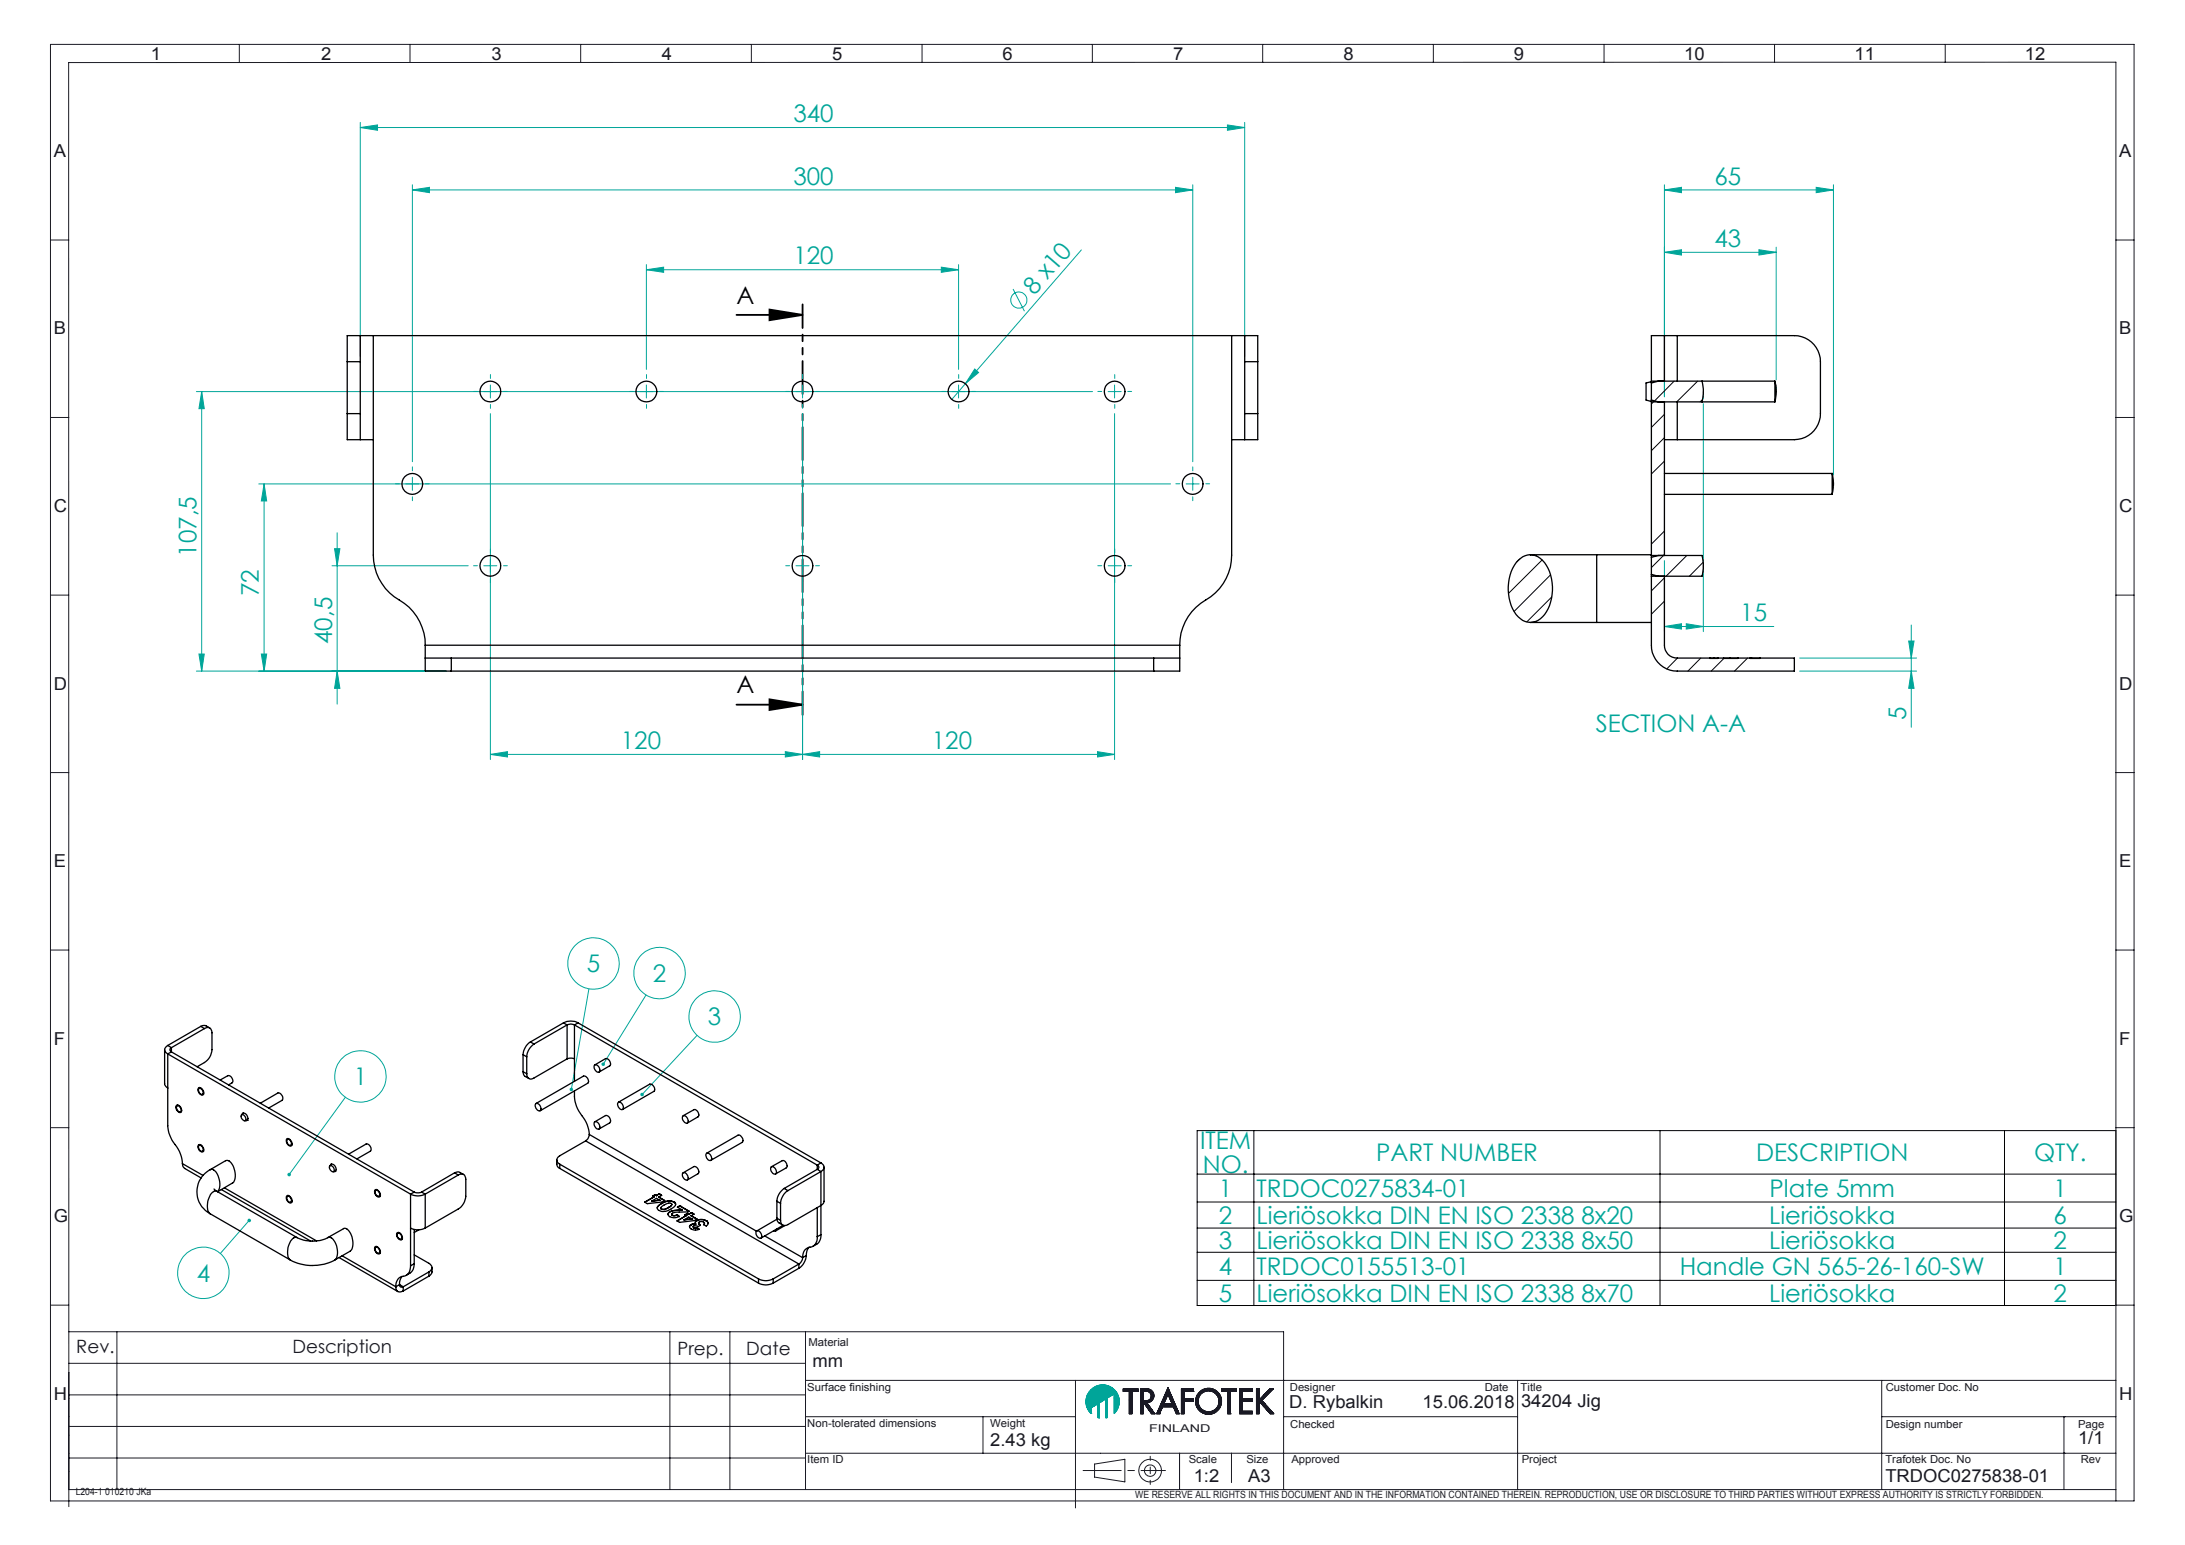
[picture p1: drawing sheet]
<svg xmlns="http://www.w3.org/2000/svg" width="420mm" height="297mm" viewBox="0 0 420 297" stroke-linecap="round" stroke-linejoin="round" font-family="sans-serif">
<defs><g id="words">
<g font-size="4.7" fill="#00a599">
<text x="152.5" y="23.5">340</text>
<text x="152.5" y="35.5">300</text>
<text x="329.5" y="35.5">65</text>
<text x="329.5" y="47.5">43</text>
<text x="152.5" y="50.8">120</text>
<text x="198.8" y="56.9" transform="rotate(-49 198.8 56.9)">8 x10</text>
<text x="37.8" y="107" transform="rotate(-90 37.8 107)">107,5</text>
<text x="49.8" y="114.6" transform="rotate(-90 49.8 114.6)">72</text>
<text x="334.5" y="119.4">15</text>
<text x="63.8" y="123.8" transform="rotate(-90 63.8 123.8)">40,5</text>
<text x="119.3" y="144">120</text>
<text x="179.1" y="144">120</text>
<text x="306.7" y="140.7">SECTION A-A</text>
<text x="366.4" y="138.5" transform="rotate(-90 366.4 138.5)">5</text>
<text x="112.8" y="186.9">5</text>
<text x="125.5" y="188.8">2</text>
<text x="136.1" y="197.1">3</text>
<text x="68" y="208.6">1</text>
<text x="230.7" y="220.9">ITEM</text>
<text x="231.2" y="225.5">NO.</text>
<text x="264.5" y="223.2">PART NUMBER</text>
<text x="337.6" y="223.2">DESCRIPTION</text>
<text x="391" y="223.2">QTY.</text>
<text x="234.3" y="230">1</text>
<text x="241.5" y="230">TRDOC0275834-01</text>
<text x="340.1" y="230">Plate 5mm</text>
<text x="394.7" y="230">1</text>
<text x="234.3" y="235.2">2</text>
<text x="241.5" y="235.2">Lieriösokka DIN EN ISO 2338 8x20</text>
<text x="340.1" y="235.2">Lieriösokka</text>
<text x="394.7" y="235.2">6</text>
<text x="234.3" y="240.1">3</text>
<text x="234.3" y="245.1">4</text>
<text x="241.5" y="240.1">Lieriösokka DIN EN ISO 2338 8x50</text>
<text x="241.5" y="245.1">TRDOC0155513-01</text>
<text x="322.9" y="245.1">Handle GN 565-26-160-SW</text>
<text x="340.1" y="240.1">Lieriösokka</text>
<text x="394.7" y="245.1">1</text>
<text x="394.7" y="240.1">2</text>
<text x="37.8" y="246.4">4</text>
<text x="234.3" y="250.2">5</text>
<text x="241.5" y="250.2">Lieriösokka DIN EN ISO 2338 8x70</text>
<text x="340.1" y="250.2">Lieriösokka</text>
<text x="394.7" y="250.2">2</text>
</g>
<g font-size="4.7">
<text x="141.6" y="58.3">A</text>
<text x="141.6" y="133.3">A</text>
</g>
<g font-size="3.5" fill="#191924">
<text x="14.7" y="260">Rev.</text>
<text x="56.2" y="260">Description</text>
<text x="130.2" y="260.5">Prep.</text>
<text x="143.5" y="260.5">Date</text>
</g>
<g font-size="3.4" fill="#191924">
<text x="29" y="11.6">1</text>
<text x="61.7" y="11.6">2</text>
<text x="94.5" y="11.6">3</text>
<text x="127.2" y="11.6">4</text>
<text x="160" y="11.6">5</text>
<text x="192.7" y="11.6">6</text>
<text x="225.5" y="11.6">7</text>
<text x="258.2" y="11.6">8</text>
<text x="291" y="11.6">9</text>
<text x="323.7" y="11.6">10</text>
<text x="356.5" y="11.6">11</text>
<text x="389.2" y="11.6">12</text>
<text x="10.4" y="30.2">A</text>
<text x="407.4" y="30.2">A</text>
<text x="10.4" y="64.3">B</text>
<text x="407.4" y="64.3">B</text>
<text x="10.4" y="98.4">C</text>
<text x="407.4" y="98.4">C</text>
<text x="10.4" y="132.6">D</text>
<text x="407.4" y="132.6">D</text>
<text x="10.4" y="166.7">E</text>
<text x="407.4" y="166.7">E</text>
<text x="10.4" y="200.8">F</text>
<text x="407.4" y="200.8">F</text>
<text x="10.4" y="234.9">G</text>
<text x="407.4" y="234.9">G</text>
<text x="156.2" y="262.8">mm</text>
<text x="10.4" y="269.1">H</text>
<text x="407.4" y="269.1">H</text>
<text x="247.8" y="270.7">D. Rybalkin</text>
<text x="273.4" y="270.7">15.06.2018</text>
<text x="292.4" y="270.4">34204 Jig</text>
<text x="190.3" y="277.9">2.43 kg</text>
<text x="399.4" y="277.5">1/1</text>
<text x="229.4" y="284.9">1:2</text>
<text x="239.9" y="284.9">A3</text>
<text x="362.4" y="284.9">TRDOC0275838-01</text>
</g>
<g font-size="2.1" fill="#191924">
<text x="155.4" y="258.7">Material</text>
<text x="155.2" y="267.4">Surface finishing</text>
<text x="247.9" y="267.3">Designer</text>
<text x="285.4" y="267.3">Date</text>
<text x="292.3" y="267.3">Title</text>
<text x="362.5" y="267.3">Customer Doc. No</text>
<text x="155.2" y="274.3">Non-tolerated dimensions</text>
<text x="190.3" y="274.3">Weight</text>
<text x="220.9" y="275.2">FINLAND</text>
<text x="248" y="274.4">Checked</text>
<text x="362.5" y="274.4">Design number</text>
<text x="399.4" y="274.4">Page</text>
<text x="155.2" y="281.2">Item ID</text>
<text x="228.5" y="281.2">Scale</text>
<text x="239.6" y="281.2">Size</text>
<text x="248.2" y="281.2">Approved</text>
<text x="292.5" y="281.2">Project</text>
<text x="362.4" y="281.3">Trafotek Doc. No</text>
<text x="400" y="281.3">Rev</text>
</g>
<g font-size="1.9" fill="#191924">
<text x="14.6" y="287.5">L204-1 010210 JKa</text>
<text x="218.2" y="288">WE RESERVE ALL RIGHTS IN THIS DOCUMENT AND IN THE INFORMATION CONTAINED THEREIN. REPRODUCTION, USE OR DISCLOSURE TO THIRD PARTIES WITHOUT EXPRESS AUTHORITY IS STRICTLY FORBIDDEN.</text>
</g>
</g></defs>
<g fill="none" stroke="#00a599" stroke-width=".19">
<path d="M69.3 24.5l3.3-.5v1zM69.3 23.5v45M69.3 24.5h170M79.3 36.5l3.3-.5v1zM79.3 35.5v53.3M79.3 36.5h150M226 36l3.3 .5-3.3 .5zM229.3 35.5v53.3M235.9 24l3.4 .5-3.4 .5zM239.3 23.5v45M319.9 36.5l3.3-.5v1zM319.9 35.5v40.8"/>
<path d="M319.9 36.5h32.5M349.1 36l3.3 .5-3.3 .5zM352.4 35.5v55.8M124.2 51.9l3.4-.5v.9zM124.2 50.9v20.1M124.2 51.9h60.1M180.9 51.4l3.4 .5-3.4 .4zM184.3 50.9v20.1M194.7 55.6l2.2 4.2M207.9 48l-22.3 25.8M319.9 48.5l3.3-.5v1zM319.9 48.5h21.5"/>
<path d="M338.1 48l3.3 .5-3.3 .5zM341.4 47.5v25.5M37.7 75.3h172.3M38.8 75.3l.5 3.3h-1.1zM38.8 75.3v53.7M94.3 74v2.5M94.3 79.5v66.5M124.2 74v2.5M154.3 79.5v66.5M154.3 74v2.5M184.3 74v2.5M185.6 73.8l-2.6 3"/>
<path d="M187.4 70.9l.7 .7-2.5 2.2zM213 75.3h2.5M214.2 79.5v66.5M214.2 74v2.5M327.4 77.6v43.8M327.4 75.3v1.3M341.4 74v1.3M49.7 93h175.3M50.8 93l.5 3.3h-1.1zM50.8 93v36M79.3 91.8v2.5M228 93h2.5"/>
<path d="M229.3 91.8v2.5M352.4 92.4v.6M63.8 108.8h26.2M64.3 105.5h1l-.5 3.3zM64.8 102.4v33M93 108.8h2.5M153 108.8h2.5M213 108.8h2.5M319.9 107.8v13.6M324.1 119.9l3.3 .5-3.3 .5zM37.7 129h48.1M38.2 125.7h1.1l-.5 3.3z"/>
<path d="M50.2 125.7h1.1l-.5 3.3zM64.8 129l.5 3.3h-1zM319.9 120.4l3.3-.5v1zM319.9 120.4h21.1M345.9 129h22.5M345.9 126.5h22.5M366.9 123.2h1l-.5 3.3zM367.4 120.2v19.6M367.4 129l.5 3.3h-1zM94.3 145l3.2-.5v1zM151 144.5l3.3 .5-3.3 .5zM154.3 145l3.3-.5v1z"/>
<path d="M211 144.5l3.2 .5-3.2 .5zM214.2 145h-119.9M113.2 190.1l-3.4 19.3M124.2 191.3l-8.2 13.3M134 199l-10.6 11.4M66.4 210.9l-10.8 14.9M47.9 234.6l-5.6 6.4M209.7 271.7h.1M209.7 270.7l-.5 .5M209.7 270.8l-.4 .4M209.7 270.9l-.4 .3 .4-.3M209.7 271l-.3 .4"/>
<path d="M209.7 271.1l-.3 .3M209.7 271.2l-.3 .3M209.7 271.3l-.2 .2M209.7 271.4l-.2 .1M209.7 271.4l-.2 .2M209.7 271.5l-.1 .1M209.7 271.6h-.1M209.7 271.6v.1M209.7 271.7a3.2 3.2 0 0 1 0-4.5 3.2 3.2 0 0 1 4.5 0 3.2 3.2 0 0 1 0 4.5v-3.7l-1.3 .7v3.8l-.3 .1M209.8 267.1l-.2 .2M210 270.5l3.7-3.8-3.9 3.9M210.1 266.8l-.8 .8"/>
<path d="M210.3 266.7l-1.1 1.1M210.5 266.6l-1.4 1.4M210.6 266.5l-1.6 1.6M210.7 266.4l-1.7 1.8M210.9 266.4l-2 1.9M211 269.9v2.6M211 269.9l-1.3 .7v1.1M211 266.4l-2.1 2M211 272.5l.3 .1M211.1 266.3l-2.2 2.2M211.1 266.3l-2.3 2.3M211.2 266.3l-2.4 2.4"/>
<path d="M211.3 272.6v-2.9l1.3-.8v3.7M211.3 269.8l-.3 .3M211.3 269.8l-.3 .4M211.3 269.9l-.3 .3M211.3 270l-.3 .3M211.3 270l-.3 .4M211.3 270.1l-.3 .3M211.3 270.2l-.3 .3M211.3 270.3l-.3 .3M211.3 270.4l-.3 .3M211.3 270.5l-.3 .3M211.3 270.5l-.3 .4"/>
<path d="M211.3 270.6l-.3 .3M211.3 270.7l-.3 .3M211.3 270.8l-.3 .3M211.3 270.9l-.3 .3M211.3 271l-.3 .3M211.3 271l-.3 .4M211.3 271.1l-.3 .3M211.3 271.2l-.3 .3M211.3 271.2l-.3 .4M211.3 271.3l-.3 .3M211.3 271.4l-.3 .3M211.3 271.4l-.3 .4"/>
<path d="M211.3 271.5l-.3 .3M211.3 271.6l-.3 .3M211.3 271.6l-.3 .4M211.3 271.7l-.3 .4M211.3 271.8l-.3 .3M211.3 271.8l-.3 .4M211.3 271.9l-.3 .4M211.3 272l-.3 .3M211.3 272.1l-.3 .3M211.3 272.1l-.3 .4M211.3 272.2l-.3 .3M211.3 272.3l-.2 .2"/>
<path d="M211.3 272.4l-.1 .2M211.3 272.5l-.1 .1M211.3 272.6h.1M211.3 266.3l-2.5 2.5M211.4 266.3l-2.6 2.6M211.5 266.2l-2.7 2.8M211.6 266.2l-2.8 2.9M211.7 266.2l-3 2.9M211.7 266.2l-3 3M211.8 266.2l-3.1 3.1M211.9 266.2l-3.2 3.2M212 266.2l-3.3 3.3"/>
<path d="M212.1 266.2l-3.4 3.4M212.2 266.2l-3.5 3.5M212.3 266.2l-3.6 3.6M212.3 266.2l-3.5 3.6M212.4 266.3l-3.6 3.7M212.6 266.3l-3.8 3.8M212.6 269l1.7-1.7-1.7 1.7M212.6 270.6l.3-.3-.3 .3M212.7 266.3l-3.9 3.8M212.7 266.3l-3.9 3.9M212.8 266.3l-4 4M212.9 266.3l-4 4.1"/>
<path d="M212.9 268.8l-.3 .3M212.9 268.9l-.3 .3M212.9 269l-.3 .2M212.9 269l-.3 .3M212.9 269.1l-.3 .3M212.9 269.2l-.3 .2M212.9 269.2l-.3 .3M212.9 269.3l-.3 .3M212.9 269.4l-.3 .3M212.9 269.5l-.3 .3M212.9 269.6l-.3 .3M212.9 269.7l-.3 .2"/>
<path d="M212.9 269.7l-.3 .3M212.9 269.8l-.3 .3M212.9 269.9l-.3 .3M212.9 270l-.3 .3M212.9 270.1l-.3 .3M212.9 270.2l-.3 .2M212.9 270.2l-.3 .3M212.9 270.4l-.3 .3M212.9 270.5l-.3 .3M212.9 270.5l-.3 .4M212.9 270.6l-.3 .3M212.9 270.7l-.3 .3"/>
<path d="M212.9 270.8l-.3 .3M212.9 270.9l-.3 .3M212.9 271l-.3 .3M212.9 271l-.3 .4M212.9 271.1l-.3 .3M212.9 271.2l-.3 .3M212.9 271.2l-.3 .4M212.9 271.3l-.3 .3M212.9 271.4l-.3 .3M212.9 271.5l-.3 .3M212.9 271.6l-.3 .3M212.9 271.7l-.3 .3"/>
<path d="M212.9 271.7l-.3 .4M212.9 271.8l-.3 .3M212.9 271.9l-.3 .3M212.9 272l-.3 .3M212.9 272.1l-.3 .3M212.9 272.2l-.3 .3M212.9 272.2l-.3 .4M212.9 272.3l-.3 .3M212.9 272.4l-.2 .2M212.9 272.4l-.1 .1M212.9 266.4l-4 4M213 266.4l-4.1 4.1"/>
<path d="M213.1 266.4l-4.1 4.2 4.1-4.2M213.2 266.5l-4.2 4.2M213.2 266.5l-4.2 4.2 4.3-4.2M213.3 266.5l-4.2 4.3 4.3-4.2M213.4 266.6l-4.3 4.3M213.5 266.6l-4.4 4.4M213.5 266.6l-4.3 4.4M213.6 266.7l-4.4 4.3M213.6 266.7l-4.4 4.4M213.8 266.8l-3.6 3.6M213.8 266.8l-3.4 3.5M213.9 266.8l-3.3 3.4"/>
<path d="M213.9 266.9l-3.2 3.1M213.9 266.9l-3 3M214 266.9l-3 3M214 267l-3 3M214 267l-2.5 2.6M214.1 267l-2.5 2.5M214.1 267.1l-2.3 2.3M214.2 267.1l-2.2 2.2M214.2 268.1l.4-.5-.4 .5M214.2 268.7l.6-.7-.6 .8M214.2 267.2l-2 2M214.2 267.2l-1.9 1.9"/>
<path d="M214.3 267.2l-1.8 1.8M214.3 267.3l-1.3 1.3M214.4 267.4l-1.2 1.1M214.4 267.4l-1 1M214.4 271.5l-.2 .2M214.5 267.4l-.9 .9M214.5 267.5l-.8 .7M214.5 267.5l-.6 .6M214.6 267.5l-.5 .5M214.6 267.6l-.4 .4M214.6 271.2l-.4 .4M214.7 267.7l-.5 .5"/>
<path d="M214.7 267.8l-.5 .5M214.7 267.8l-.5 .6M214.7 267.9l-.5 .5M214.7 271l-.5 .6M214.8 267.9l-.6 .6M214.8 267.9l-.6 .7M214.8 268l-.6 .6M214.8 270.9l-.6 .6M214.9 268.1l-.7 .7M214.9 270.8l-.7 .6M214.9 268.2l-.7 .7M214.9 268.2l-.7 .8"/>
<path d="M214.9 270.6l-.7 .8M214.9 268.3l-.7 .7M214.9 268.4l-.7 .7M215 268.4l-.8 .8M215 270.5l-.8 .8M215 268.5l-.8 .8M215 268.6l-.8 .8M215 270.3l-.8 .8M215 270.4l-.8 .8M215.1 268.6l-.9 .8M215.1 268.7l-.9 .8M215.1 270.2l-.9 .9"/>
<path d="M215.1 268.7l-.9 .9M215.1 268.8l-.9 .9M215.1 270l-.9 .9M215.1 270.1l-.9 .9M215.1 268.9l-.9 .9M215.1 269l-.9 .9M215.1 269.1l-.9 .9M215.1 269.1l-.9 1M215.1 269.7l-.9 .9M215.1 269.8l-.9 .9M215.1 269.9l-.9 .9M215.1 269.9l-.9 1"/>
<path d="M215.2 269.2l-1 1M215.2 269.3l-1 .9M215.2 269.3l-1 1M215.2 269.4l-1 1M215.2 269.5l-1 .9M215.2 269.6l-1 .9M215.2 269.6l-1 1"/>
<circle cx="195.8" cy="57.7" r="1.56"/>
<circle cx="114.1" cy="185.2" r="4.9"/>
<circle cx="126.8" cy="187.1" r="4.9"/>
<circle cx="137.4" cy="195.4" r="4.9"/>
<circle cx="69.3" cy="206.9" r="4.9"/>
<circle cx="39.1" cy="244.7" r="4.9"/>
</g>
<path d="M147.9 59.5l6.4 1-6.4 1.1zM141.6 60.5h12.7M141.6 135.5h12.7M147.9 134.4l6.4 1.1-6.4 1z" fill="none" stroke="#000" stroke-width=".35"/>
<g fill="none" stroke="#191924" stroke-width=".19">
<path d="M9.7 8.5h400.5v280h-400.5zM46 8.5v3.5M78.8 8.5v3.5M111.6 8.5v3.5M144.4 8.5v3.5M177.2 8.5v3.5M210 8.5v3.5M242.7 8.5v3.5M275.5 8.5v3.5M308.3 8.5v3.5M341.1 8.5v3.5M373.9 8.5v3.5"/>
<path d="M9.7 46.1h3.5M406.7 46.1h3.5M9.7 80.3h3.5M406.7 80.3h3.5M9.7 114.4h3.5M406.7 114.4h3.5M9.7 148.5h3.5M406.7 148.5h3.5M9.7 182.6h3.5M406.7 182.6h3.5M9.7 216.8h3.5M406.7 216.8h3.5"/>
<path d="M9.7 250.9h3.5M13.2 256h233.5v30.3M22.5 256v30.3M128.8 256v30.3M140.3 256v30.3M154.8 256v30.3M406.7 250.9h3.5M13.2 274.2h141.6M13.2 268.1h141.6M13.2 262.1h141.6M154.8 265.4h251.9M154.8 279.4h251.9"/>
<path d="M154.8 272.3h51.9M188.9 272.3v7.1M206.7 265.4v24.5M215.9 267.5h1.2v4.3M216 267h-.1M216 267l-.1 .1M216.1 267l-.2 .2M216.2 267l-.3 .3M216.3 267l-.4 .3M216.3 267l-.4 .4M216.4 267l-.5 .5M216.5 267l-.5 .5"/>
<path d="M216.6 267l-.5 .5M216.7 267l-.5 .5M216.7 267l-.4 .5M216.8 267l-.5 .5M216.9 267l-.5 .5M217 267l-.5 .5M217.1 267l-.5 .5M217.2 267l-.5 .5M217.3 267l-.5 .5M217.4 267l-.5 .5M217.5 267l-.5 .5M217.6 267l-.5 .5"/>
<path d="M217.6 267.5l-.5 .6M217.6 267.6l-.5 .5M217.6 267.7l-.5 .5M217.6 267.8l-.5 .5M217.6 267.8l-.5 .6M217.6 267.9l-.5 .5M217.6 268l-.5 .5M217.6 268l-.5 .6M217.6 268.1l-.5 .5M217.6 268.2l-.5 .5M217.6 268.2l-.5 .6M217.6 268.3l-.5 .5"/>
<path d="M217.6 268.4l-.5 .5M217.6 268.5l-.5 .5M217.6 268.5l-.5 .6M217.6 268.6l-.5 .5M217.6 268.7l-.5 .5M217.6 268.8l-.5 .5M217.6 268.9l-.5 .5M217.6 269l-.5 .4M217.6 269l-.5 .5M217.6 269.1l-.5 .5M217.6 269.2l-.5 .5M217.6 269.3l-.5 .5"/>
<path d="M217.6 269.3l-.5 .6M217.6 269.4l-.5 .5M217.6 269.5l-.5 .5M217.6 269.6l-.5 .5M217.6 269.6l-.5 .6M217.6 269.7l-.5 .5M217.6 269.8l-.5 .5M217.6 269.8l-.5 .6M217.6 269.9l-.5 .5M217.6 270l-.5 .5M217.6 270l-.5 .6M217.6 270.1l-.5 .5"/>
<path d="M217.6 270.2l-.5 .5M217.6 270.3l-.5 .5M217.6 270.3l-.5 .6M217.6 270.4l-.5 .5M217.6 270.5l-.5 .5M217.6 270.5l-.5 .6M217.6 270.6l-.5 .5M217.6 270.7l-.5 .5M217.6 270.8l-.5 .5M217.6 270.8l-.5 .6M217.6 270.9l-.5 .5M217.6 271l-.5 .5"/>
<path d="M217.6 271l-.5 .6M217.6 271.1l-.5 .5M217.6 271.2l-.5 .5M217.6 271.2l-.5 .6M217.6 271.3l-.5 .5M217.6 271.4l-.4 .4M217.6 271.5l-.3 .3M217.6 271.6l-.2 .2M217.6 271.7l-.1 .1M217.6 271.7v.1M217.7 267l-.6 .6M217.8 267l-.7 .7"/>
<path d="M217.8 267l-.7 .8M217.9 267l-.8 .9M218 267l-.9 .9M218.1 267l-1 1M218.1 267l-.4 .5M218.2 267l-.5 .5M218.3 267l-.5 .5M218.3 267l-.4 .5M218.4 267l-.5 .5M218.5 267l-.5 .5M218.5 267l-.4 .5M218.6 267l-.4 .5"/>
<path d="M218.7 267l-.5 .5M218.8 267.5h-1.2v4.3h-.5M218.8 267v.5M218.8 267h-2.9v.5M218.8 267l-.5 .5M218.8 267.1l-.4 .4M218.8 267.2l-.4 .3M218.8 267.2l-.3 .3M218.8 267.3l-.2 .2M218.8 267.4l-.1 .1M219.3 271.8h.5v-2.1l1.5 2.1M219.3 268.8l.5-.4-.5 .5"/>
<path d="M219.3 267v.1M219.4 267l-.1 .2M219.5 267l-.2 .2M219.5 267l-.2 .3M219.6 267l-.3 .4M219.7 267l-.4 .4M219.7 267l-.4 .5M219.8 267.5h.7a.89 .89 0 0 1 .8 .9 .89 .89 0 0 1-.8 .8h-.7zM219.8 268.4l-.5 .6M219.8 268.5l-.5 .5M219.8 268.6l-.5 .5M219.8 268.6l-.5 .6"/>
<path d="M219.8 268.7l-.5 .5M219.8 268.8l-.5 .5M219.8 268.8l-.5 .6M219.8 268.9l-.5 .5M219.8 269l-.5 .5M219.8 269.1l-.5 .5M219.8 269.1l-.5 .6M219.8 269.2l-.5 .5M219.8 267.5l-.5 .5M219.8 267.6l-.5 .5M219.8 267.7l-.5 .5M219.8 267.8l-.5 .4"/>
<path d="M219.8 267.8l-.5 .5M219.8 267.9l-.5 .5M219.8 268l-.5 .5M219.8 268.1l-.5 .5M219.8 268.2l-.5 .5M219.8 269.8l-.5 .5M219.8 269.8l-.5 .6M219.8 269.9l-.5 .5M219.8 270l-.5 .5M219.8 270l-.5 .6M219.8 270.1l-.5 .5M219.8 270.2l-.5 .5"/>
<path d="M219.8 270.3l-.5 .5M219.8 270.3l-.5 .6M219.8 270.4l-.5 .5M219.8 270.5l-.5 .5M219.8 270.5l-.5 .6M219.8 270.6l-.5 .5M219.8 270.7l-.5 .5M219.8 270.8l-.5 .5M219.8 270.8l-.5 .6M219.8 270.9l-.5 .5M219.8 271l-.5 .5M219.8 271l-.5 .6"/>
<path d="M219.8 271.1l-.5 .5M219.8 271.2l-.5 .5M219.8 271.2l-.5 .6M219.8 271.3l-.5 .5M219.8 271.4l-.4 .4M219.8 271.5l-.3 .3M219.8 271.6l-.2 .2M219.8 271.7l-.2 .1M219.8 271.7l-.1 .1M219.8 269.2l-.5 .6M219.8 267l-.5 .6M219.9 269.2l-.6 .7"/>
<path d="M219.9 267l-.6 .6M220 269.2l-.7 .7M220 267l-.7 .7M220 267l-.7 .8 .8-.8M220 269.2l-.7 .8M220.1 269.2l-.8 .9M220.2 267l-.9 .9M220.2 269.2l-.9 1M220.2 267l-.9 1M220.3 267l-.4 .5M220.3 269.2l-.4 .5M220.4 267l-.5 .5"/>
<path d="M220.4 269.2l-.5 .5M220.5 269.6a1.32 1.32 0 0 0 1.3-1.3 1.32 1.32 0 0 0-1.3-1.3h-1.2v4.8M220.5 269.6l1.5 2.2M220.5 267l-.5 .5M220.5 269.2l-.6 .6M220.5 269.7l-.4 .3M220.5 267l-.4 .5M220.5 269.2l-.5 .6M220.5 269.7l-.3 .4M220.5 269.8l-.3 .3M220.6 269.8l-.4 .4M220.6 267l-.5 .5"/>
<path d="M220.6 269.9l-.4 .3M220.6 269.2l-.6 .6M220.6 269.9l-.3 .4M220.7 267l-.5 .5M220.7 269.9l-.4 .4M220.7 270l-.4 .4M220.7 269.2l-.7 .7M220.7 270l-.3 .4M220.8 267l-.5 .5M220.8 270.1l-.4 .4M220.8 270.2l-.3 .3M220.8 267l-.4 .5"/>
<path d="M220.8 271.1l.4-.4-.3 .4M220.9 267l-.4 .5M220.9 269.1l-.9 .8M220.9 270.3l-.4 .2M220.9 270.3l-.3 .3M220.9 270.4l-.3 .3M221 267.1l-.4 .4M221 270.4l-.4 .4M221 270.4l-.3 .4M221 271.3l.4-.3-.3 .4M221.1 267.1l-.5 .4M221.1 270.5l-.4 .3"/>
<path d="M221.1 270.5l-.4 .4M221.1 267.1l-.4 .4M221.1 270.6l-.3 .4M221.2 270.6l-.4 .4M221.2 267.2l-.4 .3M221.2 270.7l-.4 .3M221.2 267.2l-.4 .4M221.3 267.2l-.4 .4M221.3 268.4l.5-.5-.5 .6M221.3 270.8l-.4 .3M221.3 267.3l-.4 .3M221.3 270.8l-.4 .4"/>
<path d="M221.3 271.8h.7M221.3 267.3l-.4 .4M221.3 270.9l-.3 .3M221.4 267.3l-.4 .4M221.4 270.9l-.4 .4M221.4 267.4l-.3 .3M221.4 267.4l-.3 .4M221.4 271l-.3 .4M221.5 267.4l-.4 .4M221.5 271.1l-.4 .4M221.5 271.8l.3-.3-.3 .3M221.5 267.5l-.4 .4"/>
<path d="M221.5 269.1l-.2 .2M221.5 271.1l-.3 .4 .3-.3M221.5 267.5l-.3 .4M221.6 267.5l-.4 .4M221.6 271.2l-.4 .4M221.6 267.6l-.4 .4M221.6 271.3l-.3 .3M221.7 267.7l-.5 .4M221.7 268.9l-.6 .6M221.7 271.3l-.4 .4M221.7 267.7l-.4 .4M221.7 267.8l-.4 .4"/>
<path d="M221.7 271.4l-.4 .3M221.7 267.8l-.4 .5M221.7 268.8l-.7 .8M221.7 271.4l-.4 .4M221.8 267.9l-.5 .5M221.8 268.7l-.9 .9M221.8 271.5l-.4 .3M221.8 268l-.6 .6M221.8 268.1l-.6 .6M221.8 268.1l-.7 .7M221.8 268.5l-1.1 1.1M221.8 268.6l-1 1"/>
<path d="M221.8 268.2l-1.7 1.8M221.8 268.3l-1.3 1.3M221.8 268.4l-1.3 1.2M221.8 268.4l-1.2 1.2M221.8 271.6l-.2 .2M221.9 271.6l-.2 .2M221.9 271.7l-.1 .1M221.9 271.7v.1M222 271.8h.1M222.3 271.8h.6M222.9 271.8h.1M223 271.6l-.2 .2"/>
<path d="M223 271.5l-.3 .3M223.1 271.4l-.4 .4M223.1 271.3l-.5 .5M223.2 271.1l-.7 .7M223.2 271l-.7 .8M223.3 270.9l-.9 .9M223.3 270.8l-1 1M223.4 270.6l-1 1M223.4 270.5l-1 1M223.5 270.4h2M223.5 270.4l-.6 1.4M223.7 268.7l1.2-1.2-1.3 1.3"/>
<path d="M223.7 269.9l-1 1M223.8 269.8l-1 1M223.8 269.9l-1.1 1.1M223.8 269.7l-1 .9M223.8 269.9l-1.2 1.2M223.9 269.5l-1 1M223.9 269.4l-1 1M223.9 269.9l-1.4 1.4M224 269.3l-1 1M224 269.9l-1.5 1.5M224 269.2l-1 1M224 269.9l-.5 .5"/>
<path d="M224.1 269l-1 1M224.1 269.9l-.5 .5M224.2 268.9l-1.1 1M224.2 268.8l-1 1M224.2 269.9l-.5 .5M224.3 267.3l.3-.3-.4 .4M224.3 268.7l-1.1 1M224.3 269.9l-.6 .5M224.3 268.5l-1 1M224.3 269.9l-.5 .5M224.4 267l.2-.1-.3 .3M224.4 268.4l-1.1 1"/>
<path d="M224.4 268.3l-1 1M224.4 269.9l-.5 .5M224.5 268.2l-1.1 1M224.5 269.9l-.6 .5M224.5 266.8l-2.2 5M224.5 266.8l2.2 5M224.5 268l.8 1.9h-1.6zM224.5 266.8h.1M224.5 266.8l-.1 .1M224.5 269.9l-.5 .5M224.6 269.9l-.5 .5M224.6 267l-.4 .5"/>
<path d="M224.7 267.1l-.7 .7M224.7 269.9l-.5 .5M224.7 267.2l-.8 .8M224.8 267.3l-.9 .9M224.8 269.9l-.6 .5M224.8 267.4l-1 .9M224.8 267.4l-1 1M224.8 270.4l.9-.9-.8 .9M224.8 267.5l-1.1 1M224.8 269.9l-.5 .5M224.9 267.6l-1.4 1.4M224.9 269.9l-.5 .5"/>
<path d="M224.9 267.7l-.4 .4M224.9 267.8l-.4 .3M224.9 270.4l.8-.8-.7 .8M225 267.8l-.4 .4M225 269.9l-.6 .5M225 267.9l-.4 .3M225 267.9l-.4 .4M225 268l-.4 .4M225 269.9l-.5 .5M225.1 268l-.4 .4M225.1 268.1l-.4 .4M225.1 269.9l-.5 .5"/>
<path d="M225.1 268.2l-.3 .4M225.1 269.5l.4-.4-.4 .4M225.1 270.4l.7-.6-.6 .6M225.2 268.3l-.4 .4M225.2 269.9l-.6 .5M225.2 268.4l-.4 .4M225.2 268.4l-.3 .4M225.2 268.5l-.3 .4M225.2 269.9l-.5 .5M225.3 268.5l-.4 .4M225.3 268.6l-.4 .4M225.4 268.7l-.4 .4"/>
<path d="M225.4 268.8l-.4 .4M225.4 268.8l-.4 .5M225.5 268.9l-.4 .4M225.5 269l-.4 .4M225.5 270.4l.6 1.4M225.6 269.2l-.4 .4M225.6 269.3l-.4 .4M225.6 269.4l-.4 .4M225.7 269.4l-.4 .4M225.7 269.5l-.4 .4M225.8 269.7l-.7 .7M225.8 269.9l-.5 .5"/>
<path d="M225.9 269.9l-.5 .5M225.9 270l-.5 .4M225.9 270l-.4 .4M226 270.1l-.4 .4M226 270.2l-.4 .3M226 270.2l-.4 .4M226 270.3l-.4 .3M226 270.3l-.4 .4M226.1 270.4l-.4 .4M226.1 270.5l-.4 .4M226.1 271.8h.6M226.2 270.6l-.4 .4"/>
<path d="M226.2 270.7l-.4 .4M226.2 270.8l-.4 .4M226.2 271.8l.4-.3-.3 .3M226.3 270.9l-.4 .3M226.3 270.9l-.4 .4M226.3 271l-.3 .4M226.4 271.1l-.4 .4 .4-.4M226.4 271.2l-.4 .4M226.4 271.2l-.3 .4M226.4 271.8l.2-.2-.1 .2M226.5 271.4l-.4 .3M226.5 271.4l-.4 .4"/>
<path d="M226.5 271.4l-.3 .4M226.6 271.6l-.2 .2M226.7 271.8h.1M226.7 271.7l-.1 .1M226.7 279.4v6.9M227.1 267h2.3M227.1 267v4.8M227.1 270.9l.5-.4-.5 .5M227.1 267h.1M227.2 267l-.1 .1M227.3 267l-.2 .2M227.4 267l-.3 .3"/>
<path d="M227.5 267l-.4 .4M227.6 269.4v2.4h-.5M227.6 268.9h1.8M227.6 267l-.5 .5M227.6 267.5l-.5 .6M227.6 267.6l-.5 .5M227.6 267.8l-.5 .5M227.6 267.8l-.5 .6M227.6 267.9l-.5 .5M227.6 268l-.5 .5M227.6 268.1l-.5 .5M227.6 268.2l-.5 .5"/>
<path d="M227.6 268.2l-.5 .6M227.6 268.3l-.5 .5M227.6 268.4l-.5 .5M227.6 268.5l-.5 .5M227.6 268.5l-.5 .6M227.6 268.6l-.5 .5M227.6 268.7l-.5 .5M227.6 268.8l-.5 .5M227.6 268.9l-.5 .5M227.6 269.5l-.5 .5M227.6 269.6l-.5 .5M227.6 270.7l-.5 .5"/>
<path d="M227.6 267.7l-.5 .5M227.6 268l-.5 .6M227.6 268.7l-.5 .6M227.6 269.4l-.5 .6M227.6 269.7l-.5 .5M227.6 269.8l-.5 .5M227.6 269.9l-.5 .5M227.6 270l-.5 .5M227.6 270.1l-.5 .5M227.6 270.2l-.5 .4M227.6 270.2l-.5 .5M227.6 270.3l-.5 .5"/>
<path d="M227.6 270.4l-.5 .5M227.6 270.5l-.5 .6M227.6 270.6l-.5 .5M227.6 270.8l-.5 .5M227.6 270.8l-.5 .6M227.6 270.9l-.5 .5M227.6 271l-.5 .5M227.6 271l-.5 .6M227.6 271.1l-.5 .5M227.6 271.2l-.5 .5M227.6 271.2l-.5 .6M227.6 271.3l-.4 .5"/>
<path d="M227.6 271.4l-.4 .4M227.6 271.5l-.3 .3M227.6 271.5l-.2 .3M227.6 271.6l-.2 .2M227.6 271.7l-.1 .1M227.6 271.7v.1M227.6 268.9l-.5 .6M227.7 267l-.6 .6M227.7 268.9l-.6 .7M227.8 267l-.7 .6M227.8 268.9l-.7 .7M227.8 267l-.7 .7"/>
<path d="M227.9 268.9l-.8 .8M227.9 267l-.8 .8M227.9 268.9l-.8 .9M228 267l-.9 .9M228 268.9l-.9 .9M228 268.9l-.9 1M228.1 267l-1 1M228.1 268.9l-.5 .5M228.2 267l-.5 .5M228.2 268.9l-.5 .5M228.2 267l-.4 .5M228.2 268.9l-.4 .5"/>
<path d="M228.3 267l-.5 .5M228.3 268.9l-.4 .5M228.4 267l-.5 .5M228.4 268.9l-.5 .5M228.5 267l-.5 .5M228.5 268.9l-.5 .5M228.5 268.9l-.4 .5M228.6 267l-.5 .5M228.6 268.9l-.5 .5M228.7 267l-.5 .5M228.7 268.9l-.5 .5M228.7 268.9l-.4 .5"/>
<path d="M228.8 267l-.5 .5M228.8 268.9l-.4 .5M228.9 267l-.5 .5M228.9 268.9l-.5 .5M229 267l-.5 .5M229 268.9l-.5 .5M229.1 267l-.5 .5M229.1 268.9l-.5 .5M229.2 267l-.5 .5M229.2 268.9l-.5 .5M229.3 267l-.5 .5M229.3 268.9l-.5 .5"/>
<path d="M229.4 267.5h.1M229.4 267.5h-1.8v1.4M229.4 267v.5M229.4 268.9v.5h-1.8M229.4 267l-.4 .5M229.4 267.1l-.4 .4M229.4 267.2l-.3 .3M229.4 267.3l-.2 .2M229.4 267.4l-.1 .1M229.4 268.9l-.5 .5M229.4 267l-.5 .5M229.4 269l-.4 .4"/>
<path d="M229.4 269.1l-.4 .3M229.4 269.1l-.3 .3M229.4 269.2l-.2 .2M229.4 269.3l-.2 .1M229.4 269.3l-.1 .1M230.3 269l-.5 .6M230.3 269.1l-.5 .5M230.3 269.2l-.5 .5M230.3 269.3l-.5 .4M230.3 269.3l-.5 .5M230.3 269.4l-.5 .5M230.3 269.5l-.4 .4"/>
<path d="M230.3 269.6l-.4 .4M230.3 269.6l-.4 .4 .4-.3M230.3 269.7l-.4 .5M230.4 268.9l-.6 .6M230.4 269.8l-.5 .4M230.4 269.8l-.5 .5M230.4 269.9l-.4 .4M230.4 268.8l-.6 .6M230.4 269.9l-.4 .5M230.4 270l-.4 .4M230.4 268.7l-.6 .6M230.4 270.1l-.4 .4"/>
<path d="M230.5 268.6l-.7 .7M230.5 270.2l-.4 .3M230.5 268.5l-.7 .7M230.5 270.2l-.4 .4M230.5 270.3l-.3 .3M230.5 270.3l-.3 .4M230.6 270.3l-.4 .4M230.6 270.4l-.4 .4M230.6 271.2l.3-.4-.3 .4M230.6 268.4l-.8 .7M230.6 270.4l-.3 .4M230.6 270.5l-.3 .4"/>
<path d="M230.7 270.5l-.4 .4M230.7 270.6l-.4 .3M230.7 270.6l-.3 .4M230.8 270.6l-.4 .4M230.8 267.4l-.5 .5M230.8 268.1l-1 1M230.8 270.7l-.4 .3M230.8 270.7l-.3 .4M230.9 270.8l-.4 .3 .4-.3M231 267.2l-.8 .9M231 270.9l-.4 .3 .4-.3M231.1 271l-.4 .3"/>
<path d="M231.1 271l-.3 .4M231.2 267.2l-1.1 1M231.2 271l-.4 .4M231.2 271.1l-.3 .3M231.3 267.1l-1.3 1.3M231.3 271.1l-.4 .4M231.3 271.1l-.3 .4M231.4 271.1l-.4 .4M231.4 267l-1.4 1.5M231.4 271.2l-.4 .3M231.4 271.7l.4-.4-.3 .4M231.5 271.2l-.4 .4"/>
<path d="M231.5 267l-1.6 1.6M231.6 271.2l-.4 .4M231.7 271.3l-.4 .4M231.7 266.9l-1.8 1.9M231.8 271.3l-.4 .4M231.8 266.9l-1.9 2M231.9 266.9l-2.1 2.1M232 271.4l-.5 .4M232 266.9l-1 1M232 271.4l-.4 .4M232.1 266.9l-.8 .8M232.1 271.4l-.5 .4"/>
<path d="M232.1 266.9l-.7 .7M232.1 271.4l-.4 .4 .5-.4M232.2 266.9l-.6 .6M232.3 266.9l-.6 .6M232.3 271.4l-.5 .4M232.3 266.9l-.5 .6M232.3 271.4l-.4 .4M232.4 266.9l-.6 .5M232.4 271.4l-.5 .4M232.5 266.9l-.5 .5M232.5 271.4l-.5 .5M232.6 266.9l-.6 .5"/>
<path d="M232.6 271.4l-.5 .5M232.6 266.9l-.5 .5M232.7 271.4l-.6 .5M232.7 266.9l-.5 .5M232.7 266.9l-.4 .5M232.7 271.3l-.5 .6M232.8 266.9l-.5 .5M232.8 271.3l-.6 .6M232.9 266.9l-.5 .5M232.9 266.9l-.4 .5M232.9 271.3l-.6 .6M233 266.9l-.5 .5"/>
<path d="M233 267l-.4 .4M233 271.2l-.6 .7M233.1 267l-.4 .4M233.2 271.2l-.8 .7M233.2 267l-.4 .4M233.3 267l-.4 .5M233.3 271.1l-.7 .8M233.3 267.1l-.4 .4M233.4 267.1l-.4 .4M233.5 267.2l-.3 .3M233.5 271l-.9 .9M233.6 267.2l-.4 .4"/>
<path d="M233.6 267.9l.4-.4-.4 .4M233.6 267.3l-.3 .3M233.7 267.3l-.4 .3M233.8 267.3l-.4 .4M233.8 268l.3-.4-.3 .4M233.8 267.4l-.3 .4M233.9 267.4l-.4 .4M233.9 267.5l-.3 .3M234 267.6l-.3 .3M234.1 267.6l-.4 .4M234.2 267.7l-.4 .4M234.2 267.8l-.3 .3"/>
<path d="M234.3 267.9l-.4 .3 .3-.4-.3 .3M234.4 267.9l-.4 .4M234.4 268l-.4 .4M234.4 268l-.3 .4M234.5 268.1l-.4 .4M234.5 270.6l-.9 1M234.5 268.2l-.4 .4M234.6 268.2l-.4 .5M234.6 268.4l-.4 .3M234.6 268.4l-.4 .4M234.6 268.5l-.4 .3M234.6 270.4l-1.3 1.3"/>
<path d="M234.7 268.5l-.4 .5M234.7 270.2l-1.5 1.5M234.7 268.6l-.4 .5M234.7 270.1l-1.6 1.7M234.7 268.7l-.4 .4M234.7 268.8l-.4 .4M234.7 270l-1.7 1.8M234.8 268.8l-.5 .5M234.8 268.9l-.5 .4M234.8 268.9l-.5 .5M234.8 269l-.5 .5M234.8 269.8l-2.1 2"/>
<path d="M234.8 269.8l-2 2M234.8 269.9l-1.9 1.9M234.8 269.1l-.5 .5M234.8 269.2l-.5 .5M234.8 269.2l-.5 .6M234.8 269.3l-.6 .6M234.8 269.4l-.6 .6M234.8 269.4l-.6 .7M234.8 269.5l-.7 .7M234.8 269.6l-.8 .8M234.8 269.7l-.9 .9M234.9 267h-.1"/>
<path d="M235 267l-.2 .1M235.1 267l-.3 .2M235.1 267l-.3 .3M235.2 267l-.4 .3M235.3 267l-.5 .4M235.3 267l-.5 .5M235.4 267l-.5 .5M235.5 267l-.5 .5M235.5 267l-.4 .5M235.6 267l-.5 .5M235.7 267l-.5 .5M235.8 267l-.5 .5"/>
<path d="M235.9 267l-.5 .5M236 267.5v4.3h.5M236 267l-.5 .5M236.1 267l-.5 .5M236.2 267l-.5 .5M236.3 267l-.5 .5M236.4 267l-.5 .5M236.5 267l-.5 .5M236.5 271.8h.1M236.5 267.5l-.5 .6M236.5 267.7l-.5 .5M236.5 267.8l-.5 .5"/>
<path d="M236.5 267.8l-.5 .6M236.5 267.9l-.5 .5M236.5 268l-.5 .5M236.5 268l-.5 .6M236.5 268.3l-.5 .5M236.5 268.5l-.5 .6M236.5 268.7l-.5 .5M236.5 267.6l-.5 .5M236.5 268.1l-.5 .5M236.5 268.2l-.5 .5M236.5 268.2l-.5 .6M236.5 268.4l-.5 .5"/>
<path d="M236.5 268.5l-.5 .5M236.5 268.6l-.5 .5M236.5 268.7l-.5 .6M236.5 268.8l-.5 .5M236.5 268.9l-.5 .5M236.5 269l-.5 .5M236.5 269l-.5 .6M236.5 269.1l-.5 .5M236.5 269.2l-.5 .5M236.5 269.2l-.5 .6M236.5 269.3l-.5 .5M236.5 269.4l-.5 .5"/>
<path d="M236.5 269.4l-.5 .6M236.5 269.5l-.5 .5M236.5 269.6l-.5 .5M236.5 269.7l-.5 .5M236.5 269.7l-.5 .6M236.5 269.8l-.5 .5M236.5 269.9l-.5 .5M236.5 269.9l-.5 .6M236.5 270l-.5 .5M236.5 270.1l-.5 .5M236.5 270.2l-.5 .5M236.5 270.2l-.5 .6"/>
<path d="M236.5 270.3l-.5 .5M236.5 270.4l-.5 .5M236.5 270.4l-.5 .6M236.5 270.5l-.5 .5M236.5 270.6l-.5 .5M236.5 270.6l-.5 .6M236.5 270.7l-.5 .5M236.5 270.8l-.5 .5M236.5 270.9l-.5 .5M236.5 270.9l-.5 .6M236.5 271l-.5 .5M236.5 271.1l-.5 .5"/>
<path d="M236.5 271.1l-.5 .6M236.5 271.2l-.5 .5M236.5 271.3l-.5 .5M236.5 271.4l-.4 .4M236.5 271.5l-.3 .3M236.5 271.6l-.2 .2M236.5 271.6l-.1 .2M236.5 271.7l-.1 .1M236.6 267l-.6 .6M236.7 267l-.7 .6M236.7 279.4v5.6M236.7 267l-.7 .7"/>
<path d="M236.8 267l-.8 .8M236.9 267l-.9 .9M237 267l-1 .9M237 267l-1 1M237.1 267l-.5 .5M237.2 267l-.5 .5M237.3 267l-.5 .5M237.4 267l-.5 .5M237.5 267l-.5 .5M237.6 267l-.5 .5M237.7 267h-2.9v.5h1.2M237.7 267v.5h-1.2v4.3"/>
<path d="M237.7 267l-.5 .5M237.7 267.1l-.4 .4M237.7 267.2l-.3 .3M237.7 267.2l-.2 .3M237.7 267.3l-.2 .2M237.7 267.4l-.1 .1M238.3 267h.1M238.3 267v4.8h2.4v-.5h-1.9M238.3 267h2.4M238.3 271.3l.5-.5-.5 .6M238.4 267l-.1 .1M238.5 267l-.2 .2"/>
<path d="M238.5 267l-.2 .3M238.6 267l-.3 .3M238.7 267l-.4 .4M238.8 267l-.5 .5M238.8 268.9h1.9v.5M238.8 267.5l-.5 .5M238.8 267.6l-.5 .5M238.8 267.6l-.5 .6M238.8 267.7l-.5 .5M238.8 267.8l-.5 .5M238.8 267.9l-.5 .5M238.8 267.9l-.5 .6"/>
<path d="M238.8 268l-.5 .5M238.8 268.1l-.5 .5M238.8 268.1l-.5 .6M238.8 268.2l-.5 .5M238.8 268.3l-.5 .5M238.8 268.4l-.5 .5M238.8 268.4l-.5 .6M238.8 268.5l-.5 .5M238.8 268.6l-.5 .5M238.8 268.6l-.5 .6M238.8 268.7l-.5 .5M238.8 268.8l-.5 .5"/>
<path d="M238.8 268.8l-.5 .6M238.8 268.9l-.5 .5M238.8 269.5l-.5 .5M238.8 269.6l-.5 .5M238.8 269.7l-.5 .5M238.8 269.8l-.5 .5M238.8 269.9l-.5 .5M238.8 270l-.5 .5M238.8 270.1l-.5 .5M238.8 270.2l-.5 .5M238.8 270.3l-.5 .5M238.8 270.4l-.5 .5"/>
<path d="M238.8 270.5l-.5 .5M238.8 270.6l-.5 .5M238.8 270.7l-.5 .5M238.8 270.8l-.5 .4M238.8 270.9l-.5 .6M238.8 271l-.5 .5M238.8 271.1l-.5 .5M238.8 271.1l-.5 .6M238.8 271.2l-.5 .5M238.8 271.3l-.5 .5M238.9 268.9l-.6 .6M238.9 271.3l-.5 .5"/>
<path d="M238.9 267l-.6 .6M238.9 268.9l-.6 .7M239 267l-.7 .7M239 268.9l-.7 .8M239 271.3l-.5 .5M239 267l-.7 .8M239.1 268.9l-.8 .8M239.1 271.3l-.5 .5M239.1 267l-.8 .8M239.1 268.9l-.8 .9M239.1 271.3l-.4 .5M239.2 267l-.9 .9"/>
<path d="M239.2 268.9l-.9 1M239.2 271.3l-.5 .5M239.3 267l-1 1M239.3 268.9l-1 1M239.3 271.3l-.5 .5M239.3 267l-.5 .5M239.4 268.9l-.5 .5M239.4 271.3l-.5 .5M239.4 267l-.5 .5M239.5 267l-.5 .5M239.5 268.9l-.5 .5M239.5 271.3l-.5 .5"/>
<path d="M239.6 268.9l-.5 .5M239.6 271.3l-.5 .5M239.6 267l-.5 .5M239.7 267l-.5 .5M239.7 268.9l-.5 .5M239.7 271.3l-.5 .5M239.7 267l-.4 .5M239.8 268.9l-.5 .5M239.8 271.3l-.5 .5M239.8 267l-.5 .5M239.9 268.9l-.5 .5M239.9 271.3l-.5 .5"/>
<path d="M239.9 267l-.5 .5M240 267l-.5 .5M240 268.9l-.5 .5M240 271.3l-.5 .5M240 268.9l-.4 .5M240.1 271.3l-.5 .5M240.1 267l-.5 .5M240.1 268.9l-.5 .5M240.2 267l-.5 .5M240.2 268.9l-.5 .5M240.2 271.3l-.5 .5M240.2 268.9l-.4 .5"/>
<path d="M240.3 271.3l-.5 .5M240.3 267l-.5 .5M240.3 268.9l-.4 .5M240.3 271.3l-.4 .5M240.4 267l-.5 .5M240.4 268.9l-.5 .5M240.4 271.3l-.5 .5M240.5 267l-.5 .5M240.5 268.9l-.5 .5M240.5 271.3l-.5 .5M240.5 268.9l-.4 .5M240.6 271.3l-.5 .5"/>
<path d="M240.6 267l-.5 .5M240.6 268.9l-.5 .5M240.7 267l-.5 .5M240.7 268.9l-.5 .5M240.7 271.3l-.5 .5M240.7 267v.5h-1.9v1.4M240.7 269.4h-1.9v1.9M240.7 267l-.4 .5M240.7 267.1l-.3 .4M240.7 267.2l-.2 .3M240.7 267.3l-.2 .2M240.7 267.3l-.1 .2"/>
<path d="M240.7 267.4v.1M240.7 269l-.4 .4M240.7 269.1l-.3 .3M240.7 269.2l-.2 .2M240.7 269.2l-.1 .2M240.7 269.3l-.1 .1M240.7 269.4h.1M240.7 271.4l-.4 .4M240.7 271.5l-.3 .3M240.7 271.6l-.2 .2M240.7 271.6l-.1 .2M240.7 271.7l-.1 .1"/>
<path d="M241.5 267h.1M241.5 267h.5M241.5 267v4.8M241.6 267h-.1M241.7 267l-.2 .1M241.7 267l-.2 .2M241.8 267l-.3 .3M241.9 267l-.4 .3M241.9 267l-.4 .4M242 267l-.5 .5M242 269.4v2.4h-.5M242 267v2.1"/>
<path d="M242 269.4l2.2 2.4M242 269.7l-.5 .5M242 267.6l-.5 .6M242 267.6l-.5 .5M242 267.7l-.5 .5M242 267.8l-.5 .5M242 267.9l-.5 .5M242 267.9l-.5 .6M242 268l-.5 .5M242 268.1l-.5 .5M242 268.1l-.5 .6M242 268.2l-.5 .5"/>
<path d="M242 268.3l-.5 .5M242 268.4l-.5 .5M242 268.4l-.5 .6M242 268.5l-.5 .5M242 268.6l-.5 .5M242 268.6l-.5 .6M242 268.7l-.5 .5M242 268.8l-.5 .5M242 268.8l-.5 .6M242 268.9l-.5 .5M242 269l-.5 .5M242 269.1l-.5 .5"/>
<path d="M242 269.4l-.5 .5M242 269.5l-.5 .5M242 269.6l-.5 .5M242 269.6l-.5 .6M242 269.8l-.5 .5M242 269.8l-.5 .6M242 267.1l-.5 .5M242 267.2l-.5 .5M242 267.2l-.5 .6M242 267.3l-.5 .5M242 267.4l-.5 .5M242 267.4l-.5 .6"/>
<path d="M242 267.5l-.5 .5M242 269.9l-.5 .5M242 270l-.5 .5M242 270.1l-.5 .5M242 270.2l-.5 .5M242 270.3l-.5 .5M242 270.4l-.5 .5M242 270.5l-.5 .5M242 270.6l-.5 .5M242 270.6l-.5 .6M242 270.7l-.5 .5M242 270.8l-.5 .5"/>
<path d="M242 270.9l-.5 .5M242 270.9l-.5 .6M242 271l-.5 .5M242 271.1l-.5 .5M242 271.1l-.5 .6M242 271.2l-.5 .5M242 271.3l-.5 .5M242 271.4l-.4 .4M242 271.4l-.3 .4M242 271.5l-.2 .3M242 271.6l-.2 .2M242 271.6l-.1 .2"/>
<path d="M242 271.7v.1M242.3 269.7l.4-.3-.3 .4M242.6 269.2l2.3 2.6h-.7M242.6 269.2l-.4 .4M242.6 269.3l-.3 .3 .3-.3M242.7 269.3l-.4 .4M242.7 269.4l-.3 .4M242.8 269.5l-.4 .3M242.8 269.5l-.3 .4M242.9 269.6l-.4 .3M242.9 269.6l-.3 .4M243 269.7l-.4 .3"/>
<path d="M243 269.7l-.3 .4M243.1 269.8l-.4 .3M243.1 269.8l-.4 .4M243.1 269.8l-.3 .4M243.2 269.9l-.4 .4M243.2 270.6l.3-.3-.3 .4M243.2 269.9l-.3 .4M243.3 270l-.4 .4M243.3 270.1l-.3 .3M243.3 270.1l-.3 .4M243.4 270.2l-.4 .3M243.4 270.2l-.3 .3"/>
<path d="M243.5 270.2l-.4 .4M243.5 270.3l-.4 .3M243.6 270.4l-.4 .3 .4-.3M243.7 270.5l-.4 .3 .4-.4-.4 .4M243.8 270.5l-.4 .4M243.8 270.6l-.4 .4M243.8 270.6l-.3 .4M243.9 270.7l-.4 .4M243.9 270.8l-.3 .3M244 270.8l-.4 .4M244 270.9l-.3 .3M244.1 270.9l-.4 .3"/>
<path d="M244.1 267h.7l-2.2 2.2M244.1 267l-2.1 2.1M244.1 267l-1.3 1.3M244.1 270.9l-.4 .4M244.1 271l-.3 .3M244.2 267l-2.7 2.7M244.2 271l-.4 .4M244.2 271.1l-.3 .3M244.3 271.1l-.4 .4M244.3 267l-2.8 2.8M244.3 271.1l-.4 .4 .4-.3M244.3 271.8l.3-.3-.2 .3"/>
<path d="M244.4 267l-2.9 2.9M244.4 271.2l-.4 .4M244.4 271.3l-.3 .4M244.4 267l-2.4 2.4M244.5 271.4l-.4 .3M244.5 267l-2.4 2.4M244.5 271.4l-.3 .4M244.6 267l-2.5 2.5M244.6 271.8l.1-.2v.2M244.7 267l-2.6 2.5M244.7 271.6l-.3 .2M244.7 271.6l-.2 .2"/>
<path d="M244.7 267l-2.5 2.6M244.8 271.7l-.1 .1M244.8 271.7v.1M246.7 272.3h45M291.7 265.4v20.9M361.7 272.3h45M361.7 265.4v20.9M396.7 272.3h.1M396.7 279.4h.1M396.7 272.3v14M13.2 280.3h141.6M13.2 286.3h393.5"/>
<path d="M210.4 281.4l5.8-.9v4.4l-5.8-1zM406.7 288.5v-276.5h-393.5v277.6"/>
<circle cx="232.3" cy="269.4" r="2"/>
<circle cx="232.3" cy="269.4" r="2.5"/>
<circle cx="221.1" cy="282.7" r="1.1"/>
<circle cx="221.1" cy="282.7" r="2.17"/>
</g>
<path d="M230.1 217.3h176.6v33.7h-176.6zM241 217.3v33.7M319.1 217.3v33.7M385.3 217.3v33.7M230.1 231.1h176.6M230.1 236.1h176.6M230.1 225.7h176.6M230.1 240.7h176.6M230.1 246.1h176.6" fill="none" stroke="#000" stroke-width=".19"/>
<path d="M154.3 58.5v78.9" fill="none" stroke="#000" stroke-width=".35" stroke-dasharray="6.3 1.3 1.3 1.3 1.3 1.3" stroke-dashoffset="1.8"/>
<g fill="none" stroke="#00a599" stroke-width=".19" stroke-dasharray="15.2 1.3 1.3 1.3">
<path d="M91.8 75.3h-.8M94.3 72.8v-.8M94.3 77.8v.7M96.8 75.3h.7M121.8 75.3h-.8M124.3 72.8v-.8M124.3 77.8v.7M126.8 75.3h.7M151.8 75.3h-.8M154.3 72.8v-.8M154.3 77.8v.7M156.8 75.3h.7"/>
<path d="M181.8 75.3h-.8M184.3 72.8v-.8M184.3 77.8v.7M186.8 75.3h.7M211.8 75.3h-.8M214.3 72.8v-.8M214.3 77.8v.7M216.8 75.3h.7M76.8 93h-.8M79.3 90.5v-.7M79.3 95.5v.8M81.8 93h.7"/>
<path d="M226.8 93h-.8M229.3 90.5v-.7M229.3 95.5v.8M231.8 93h.7M91.8 108.8h-.8M94.3 106.3v-.8M94.3 111.3v.7M96.8 108.8h.7M151.8 108.8h-.8M154.3 106.3v-.8M154.3 111.3v.7M156.8 108.8h.7"/>
<path d="M211.8 108.8h-.8M214.3 106.3v-.8M214.3 111.3v.7M216.8 108.8h.7"/>
</g>
<path d="M208.2 282.7h15.8" fill="none" stroke="#191924" stroke-width=".19" stroke-dasharray="15.2 1.3 1.3 1.3" stroke-dashoffset="7.9"/>
<path d="M221.1 279.9v5.5" fill="none" stroke="#191924" stroke-width=".19" stroke-dasharray="15.2 1.3 1.3 1.3" stroke-dashoffset="14.4"/>
<path d="M147.9 59.5l6.4 1-6.4 1.1zM147.9 134.4l6.4 1.1-6.4 1z" fill="#000"/>
<g fill="#00a599">
<path d="M187.4 70.9l.7 .7-2.5 2.2z"/>
<path d="M55.3 225.6v.4l.3-.2-.2 .3a.34 .34 0 0 0 .5-.1 .34 .34 0 0 0-.2-.5 .34 .34 0 0 0-.4 .1zM47.7 234.3a.34 .34 0 0 0-.1 .5 .34 .34 0 0 0 .5 .1 .34 .34 0 0 0 0-.6l-.2 .3 .2-.3zM115.6 204.4l.1 .4 .3-.2-.2 .3a.34 .34 0 0 0 .4-.2 .34 .34 0 0 0-.1-.4 .34 .34 0 0 0-.5 .1zM123.2 210.1l-.1 .5 .3-.2-.2 .2a.34 .34 0 0 0 .5 0 .34 .34 0 0 0 0-.4 .34 .34 0 0 0-.5-.1zM109.6 209.2a.35 .35 0 0 0-.1 .3 .35 .35 0 0 0 .3 .3v-.4v.4a.34 .34 0 0 0 .3-.5 .34 .34 0 0 0-.5-.1z"/>
<path d="M324.1 119.9l3.3 .5-3.3 .5zM319.9 120.4l3.3-.5v1zM349.1 36l3.3 .5-3.3 .5zM319.9 36.5l3.3-.5v1zM338.1 48l3.3 .5-3.3 .5zM319.9 48.5l3.3-.5v1z"/>
<path d="M211 144.5l3.2 .5-3.2 .5zM154.3 145l3.3-.5v1z"/>
<path d="M124.2 51.9l3.4-.5v.9zM180.9 51.4l3.4 .5-3.4 .4zM94.3 145l3.2-.5v1zM151 144.5l3.3 .5-3.3 .5zM69.3 24.5l3.3-.5v1zM235.9 24l3.4 .5-3.4 .5zM79.3 36.5l3.3-.5v1zM226 36l3.3 .5-3.3 .5z"/>
<path d="M64.8 129l.5 3.3h-1zM64.3 105.5h1l-.5 3.3zM50.2 125.7h1.1l-.5 3.3zM50.8 93l.5 3.3h-1.1zM38.2 125.7h1.1l-.5 3.3zM38.8 75.3l.5 3.3h-1.1z"/>
<path d="M366.9 123.2h1l-.5 3.3zM367.4 129l.5 3.3h-1z"/>
</g>
<g fill="none" stroke="#000" stroke-width=".25">
<path d="M66.7 79.5v5h2.6M66.7 79.5h2.6M66.7 69.5h2.6M66.7 69.5v10M69.3 79.5v5M69.3 64.5v5M69.3 64.5h-2.6v5M69.3 64.5h2.5M69.3 69.5v10M71.8 64.5v42.2a9.9 9.9 0 0 0 5 8.7 10 10 0 0 1 4.9 8.6M71.8 64.5h164.9M236.7 64.5h2.6"/>
<path d="M236.7 64.5v42.2a9.9 9.9 0 0 1-5 8.7 10 10 0 0 0-4.9 8.6M239.3 64.5v5M239.3 64.5h2.5v5M239.3 79.5v5M239.3 79.5h2.5M239.3 69.5h2.5M239.3 69.5v10M241.8 79.5v5h-2.5M241.8 69.5v10M317.4 73.3v.3M317.4 76.9v.4M317.4 73.4l-1 .2v3.3l1 .3"/>
<path d="M317.4 73.3h23.8M317.4 77.3h23.8M317.4 73.6v3.3M317.4 77.3v29.5M317.4 76.9l1.4 .4M318.8 73.3l-1.4 .3M319.9 64.5h2.5M319.9 64.5h-2.5v8.8M319.9 64.5v8.8M319.9 77.3v29.5M322.4 64.5h22.5a5 5 0 0 1 5 5v10a5 5 0 0 1-5 5h-22.5M322.4 64.5v8.8"/>
<path d="M322.4 77.3v7.2M327.2 73.3a8.2 8.2 0 0 1 0 4M341.2 73.3a8.2 8.2 0 0 1 0 4M341.2 73.3v4M69.3 84.5h2.5M236.7 84.5h2.6M319.9 84.5h2.5M319.9 91h32.3M319.9 95h32.3M352.2 91a8.3 8.3 0 0 1 0 4M352.2 91v4M291.8 107.7a3.2 3.2 0 0 1 5.1 .5 8.8 8.8 0 0 1-.4 10.4 3.3 3.3 0 0 1-5.4-1 8.8 8.8 0 0 1 .7-9.9z"/>
<path d="M294.2 106.6h12.7M294.2 119.7h12.7M306.9 106.6v13.1M306.9 106.6h10.5M306.9 119.7h10.5M317.4 106.8h9.8a8.2 8.2 0 0 1 0 4h-9.8M317.4 110.8v13.2a5 5 0 0 0 5 5h22.5v-2.5h-6.6M317.4 106.8v.3M317.4 110.4v.4M317.4 110.4l1.4 .4M317.4 107.1v3.3M318.8 106.8l-1.4 .3"/>
<path d="M319.9 110.8v13.2a2.41 2.41 0 0 0 2.5 2.5h10.1M81.7 126.5h5M81.7 126.5v2.5h5M81.7 124v2.5M81.7 124h145.1M86.7 126.5v2.5M86.7 129h135.1M86.7 126.5h135.1M221.8 126.5h5M221.8 126.5v2.5M226.8 126.5v2.5h-5M226.8 124v2.5"/>
<path d="M328.6 126.5h1.6M329.5 126.5v.1M331.3 126.5h2.8M332.5 126.5h1.6M332.5 126.5v.1M334.1 126.5h2.3M336.4 126.5l.3 .1M336.4 126.5h1.9M336.8 126.5h1.5M38.6 197.3l.3-.1a1.43 1.43 0 0 1 1.4 .4M38.6 197.3l-6.4 3.7M38.6 197.3l.7 .4"/>
<path d="M39.3 197.7a.88 .88 0 0 1 1-.1 .88 .88 0 0 1 .4 .9v3.3a3.1 3.1 0 0 1-1.4 2.5l-1.4 .8M39.3 197.7l-6.4 3.7M108.3 196.6a3 3 0 0 1 2.8 0M108.3 196.6l.7 .4M108.3 196.6l-6.3 3.7M109 197a1.5 1.5 0 0 1 1.4 0M109 197v6.5M109 197l-6.3 3.7M110.4 197l46.7 27M110.4 197v10.9M111.1 196.6l46.7 27M111.1 196.6l-.7 .4"/>
<path d="M31.6 201.8v6.5l.2 .5 .4 .4M32.2 202.6v13.8a7.8 7.8 0 0 0 2.1 4.5l.6 1.4 .2 1.4M32.2 201a.85 .85 0 0 0-.6 .8 .85 .85 0 0 0 .6 .8M32.2 202.6l46.7 26.9M32.2 201l.7 .4M32.9 201.4a.43 .43 0 0 0-.2 .4 .43 .43 0 0 0 .2 .4M32.9 202.2l-.7 .4M32.9 202.2l46.7 27M32.9 201.4v.8M33.9 212.5a.87 .87 0 0 1 .9 .4 .87 .87 0 0 1-.1 1 .94 .94 0 0 1-.8-1.4zM34 212.6a.71 .71 0 0 1 .7 .4 .71 .71 0 0 1 0 .7 .75 .75 0 0 1-.7-1.1zM34.1 212.4l-.1 .2"/>
<path d="M34.9 213.7h-.3M38.1 209.2a.51 .51 0 0 1 .8 .3l.3 .4a.45 .45 0 0 1-.3 .6 .45 .45 0 0 1-.6-.3l-.2-.4zM38.2 209.3a.71 .71 0 0 1 .7 .3 .71 .71 0 0 1 0 .8 .75 .75 0 0 1-.7-1.1zM38.4 209.1l-.2 .2M39.1 210.3l-.2 .1M42.3 207.6l1.5-.8a.9 .9 0 0 1 .8 1.4l-.7 .4M46.4 214.3a.74 .74 0 0 1 .7 .4 .74 .74 0 0 1 0 .7 .82 .82 0 0 1-.7-1.1zM46.6 214.2v-.1a.7 .7 0 0 1 .7 0 .7 .7 0 0 1 .3 .7v.5l-.3 .1M46.7 214l-.3 .3M47.5 215.4h.1M47.5 215.4h-.4M50 212.1l3.4-2a.95 .95 0 0 1 .8 1.4l-2.6 1.5"/>
<path d="M55.2 218.9a.99 .99 0 0 1 .9 1.3 .87 .87 0 0 1-.9-.3 .87 .87 0 0 1 0-1zM55.2 219a.74 .74 0 0 1 .7 1.2 .79 .79 0 0 1-.7-1.2zM55.4 218.9l-.2 .2M100.5 206l.3 .8 .9 .5M100.5 202.7l.7 .5M100.5 206l.7 .4M100.5 202.7v3.3M101.2 203.2v3.2M102 200.3a3.2 3.2 0 0 0-1.5 2.4M102 200.3l.7 .4M102.7 200.7a3.2 3.2 0 0 0-1.5 2.5M103 212.2a.87 .87 0 0 1 .8 .4 .87 .87 0 0 1 0 .9 .94 .94 0 0 1-.8-1.3z"/>
<path d="M103 212.1l9.1-5.2a.91 .91 0 0 1 .9 1.3l-9.2 5.3M109 203.5l-6.3 3.7a.86 .86 0 0 1-1 .1 .86 .86 0 0 1-.5-.9M109 203.5l.5-.1 .9 .1M110.4 209.7a7.3 7.3 0 0 0 2 5.6l.6 1.4 .3 1.4M112.6 219.3l-5 2.9a.87 .87 0 0 0-.6 .8 .87 .87 0 0 0 .6 .8M112.6 219.3l41 23.7M113.3 218.1a1.6 1.6 0 0 1-.7 1.2M113.3 218.1l32.1 18.6M114.2 215.8a.79 .79 0 0 1 .9 .1 .79 .79 0 0 1 .2 .8l-.1 .3a.94 .94 0 0 1-1-1.2zM114.2 204.8a.79 .79 0 0 1 .9 .1 .79 .79 0 0 1 .2 .8l-.1 .3a.85 .85 0 0 1-1-1zM114.3 204.7l2.1-1.2a.91 .91 0 0 1 .8 1.4l-2.1 1.2M114.3 215.6l2.1-1.1a.93 .93 0 0 1 .8 1.4l-2.1 1.1"/>
<path d="M118.9 211.9a.87 .87 0 0 1 .8 .4 .87 .87 0 0 1-.1 1 .94 .94 0 0 1-.7-1.4zM118.9 211.9l6-3.5a.94 .94 0 0 1 .8 1.4l-6 3.5M131.2 214.6a.7 .7 0 0 1 .7 0 .7 .7 0 0 1 .4 .7 .44 .44 0 0 1-.3 .6 .44 .44 0 0 1-.6-.3l-.2-.4zM131.3 214.5l2.1-1.2a.91 .91 0 0 1 .8 1.4l-2.1 1.2M35.1 223.7l.1 .6 .3 .3 3.2 1.8M35.1 223.7l3.9 2.3M38.1 220.2l.1-.1a.98 .98 0 0 1 .9 1.3 .87 .87 0 0 1-1-1.2zM38.2 220.2a.73 .73 0 0 1 .7 .4 .73 .73 0 0 1 0 .7 .79 .79 0 0 1-.7-1.1zM38.4 220l-.2 .2M39.1 221.3h-.2M40.4 224.9a4.8 4.8 0 0 0 0 8.4M40.4 224.9l3-1.8a1.15 1.15 0 0 1 1.4 .9 2.94 2.94 0 0 1-.1 3.5l-2.9 1.6a3.4 3.4 0 0 0-.9-4.3z"/>
<path d="M40.4 233.3l15.4 8.9M41.1 228.6l.6 .4M41.7 229a1.27 1.27 0 0 0-1.5 1.3 2.85 2.85 0 0 0 .2 3M41.7 229l15.4 8.9M42.5 228.7l17.2 9.9M43.1 228.3l17.8 10.2M55.1 230a.51 .51 0 0 1 .8 .2l.2 .4a.45 .45 0 0 1-.2 .7 .45 .45 0 0 1-.6-.4l-.2-.4zM55.2 230a.71 .71 0 0 1 .7 .3 .71 .71 0 0 1 0 .8 .75 .75 0 0 1-.7-1.1zM55.4 229.8l-.2 .2M56.1 220.1l-.3 .1M56.1 231.1h-.3M57.1 237.9a6.7 6.7 0 0 0 5.9 0"/>
<path d="M57.1 237.9a1.13 1.13 0 0 0-1.4 .9 3.3 3.3 0 0 0 0 3.4h.1M63 237.9a1.15 1.15 0 0 1 1.4 .9 3.3 3.3 0 0 1 0 3.4h-.1M63.3 224.2a.63 .63 0 0 1 .8 .1 .63 .63 0 0 1 .1 .7 .37 .37 0 0 1-.3 .3 .37 .37 0 0 1-.4-.3l-.2-.4zM63.5 224a.57 .57 0 0 1 .7-.2 .57 .57 0 0 1 .3 .6l.1 .6-.4 .2M63.7 223.8l-.3 .3M64.5 225.1l-.5 .1M66 236.2a1.13 1.13 0 0 1 1.4 .9 3 3 0 0 1-.1 3.4l-3 1.7M66 236.2l-3 1.7M67 221.9l3.4-2a.92 .92 0 0 1 .8 1.4l-2.6 1.5M72.1 228.7a.99 .99 0 0 1 .9 1.3 .87 .87 0 0 1-.9-.3 .87 .87 0 0 1 0-1zM72.1 239.6a.99 .99 0 0 1 .9 1.4 .87 .87 0 0 1-.9-.4 .87 .87 0 0 1 0-1zM72.2 239.8a.74 .74 0 0 1 .6 1.1 .79 .79 0 0 1-.6-1.1z"/>
<path d="M72.2 228.8a.73 .73 0 0 1 .7 .4 .73 .73 0 0 1-.1 .8 .79 .79 0 0 1-.6-1.2zM72.4 239.6l-.2 .2M72.4 228.7l-.2 .2M73.1 229.9l-.3 .1M76.4 237a.9 .9 0 0 1 .8 .4 .9 .9 0 0 1 0 1 .97 .97 0 0 1-.8-1.4zM76.4 237.1a.73 .73 0 0 1 .7 .3 .73 .73 0 0 1 0 .8 .82 .82 0 0 1-.7-1.1zM76.6 236.9l-.2 .2M77.3 238.2h-.3M78.9 229.5a3 3 0 0 0 2.8 0M78.9 236.1a3 3 0 0 0 2.8 0M78.9 229.5v13.8M79.6 229.2l.5 .1 .9-.1"/>
<path d="M79.6 229.2l-.7 .3M79.6 236.4v6.5M80.5 236.4l-.9 .5M81 229.2l.7 .3M81.7 229.5v6.6M87.4 225.5l.8-.2 .9 .5M87.4 225.5l-6.4 3.7M87.4 225.5l.7 .4M88.1 225.9a.88 .88 0 0 1 1-.1 .88 .88 0 0 1 .4 .9v3.3a3.1 3.1 0 0 1-1.4 2.4l-6.4 3.7M88.1 225.9l-6.4 3.6M107 223a1.44 1.44 0 0 0 .4 1.5l.2 .1M107.6 223.8l38.2 22"/>
<path d="M107.6 223.8v.8M107.6 224.6l38.2 22.1M125.3 230.9h.1M125.7 230.1l-1.8 1M125.9 229.7h.1M125.9 229.7l.3 .1M125.9 229.7l-.5 .2 .3 .2M125.9 229.7l-.5 .3M126.2 229.8h.1M126.6 230.1h.1M126.6 230.1l1.2 .7-.5 .3-2.9 .3-.5-.3M126.6 230.1l1.1 .7"/>
<path d="M126.7 229.5h.1M126.7 229.5l.5 .3-.6 .3M126.7 229.5l-.5 .3M126.8 230.7h.1M126.8 230.7l-1.5 .2M126.8 230.7l-.6-.3-.9 .5M127.1 232.4l-.1-.1 .1 .1M127.1 232.4h.1M127.2 231.3l-.3 .2a.69 .69 0 0 0-.4 1 2.5 2.5 0 0 0 3.4-1M127.2 231.3l-.8 .7-.1 .2M127.2 231.3h.1M128.6 232.1l-.7 .3h-.8"/>
<path d="M128.6 232.1l-.9 .4-.6-.1M128.6 232.1a.66 .66 0 0 0 .5-.7 1.76 1.76 0 0 0-2.1 .8M128.6 232.1h.1M128.7 232.9l-.2 .2a.46 .46 0 0 0 .2 .8 2.01 2.01 0 0 0 1.9 0l-.5-.3M128.7 233l-.3 .4M128.7 232.9v.1M129.1 233.4l.2 .2M129.2 231.5l-.2 .3-.4 .3M129.3 233.6h.1M129.5 231.1l.4 .4M129.5 231.1l-.6-.2h-.6l-1.1 .4M129.5 231.1h.1"/>
<path d="M129.9 231.5v.1M130.1 233.6l-.6 .1-.2-.1M130.1 233.6l-.3 .1-.5-.1M130.1 233.6h.1M130.5 232.6l-1.8 .3M130.5 232.6l-1.8 .4M130.5 232.6h.1M130.7 231.8l1.8 1-.3 .2h-2.4l-.7 .4M130.7 231.8h.1M130.7 231.8l-.5 .3 .9 .5M130.7 231.8l1.7 1.1M131.1 232.6h-.6"/>
<path d="M131.2 225.6a.82 .82 0 0 1 .9 .2 .82 .82 0 0 1 .1 1 .85 .85 0 0 1-1-1.1zM131.3 225.5l2.1-1.2a.91 .91 0 0 1 .8 1.3l-2.1 1.2M131.5 234.5h.1M131.9 233.7h.1M131.9 233.7l-1.8 1 .5 .3 2.9-.4 .5-.3-1.1-.6M131.9 233.7l-1.7 1M132.1 233.3h.1M132.1 233.3l.3 .1M132.1 233.3l-.4 .2 .2 .2M132.4 233.4h.1M132.8 235.4l-.3 .4a1.37 1.37 0 0 0 1.9 .5l-.5-.3M132.8 235.4l-.3 .4"/>
<path d="M132.8 235.4h.1M132.9 233.7h.1M132.9 233.7l1 .6M132.9 233.1h.1M132.9 233.1l.5 .3-.5 .3M132.9 233.1l-.5 .3M133 234.3h.1M133 234.3l-1.5 .2M133 234.3l-.6-.3-.9 .5M133.2 235.8l.2 .2M133.4 236h.5M133.4 236h.1"/>
<path d="M133.6 235l.1 .3M133.7 235.3h-.4l-.5 .1M133.7 235.3l-.9 .1M133.9 236h.1M133.9 234.6a1.78 1.78 0 0 1 1.8 .1M133.9 234.6l-.3 .3M133.9 234.6l-.2 .3M133.9 234.6l1.1-.1 .7 .2M133.9 234.6h.1M134.3 235.1a.63 .63 0 0 1 .6-.3 .63 .63 0 0 1 .5 .5l-.1 .1 .4 .3 .3-.2 .1-.4M134.3 235.1l.3 .4M134.3 235.2l.3 .3"/>
<path d="M134.6 235.5l-.4 .3-.6-.2-.4 .2M135.7 234.7l.4 .4M135.7 234.7h.1M135.8 221.7a.9 .9 0 0 1 .8 .4 .9 .9 0 0 1 0 1 .95 .95 0 0 1-.8-1.4zM135.9 221.7l6-3.5a.94 .94 0 0 1 .8 1.4l-6.1 3.5M145.5 236.6a.9 .9 0 0 1 .8 .5 .9 .9 0 0 1-.1 1 .97 .97 0 0 1-.7-1.5zM147 237.6l7.3 4.2M148.3 224.3a.9 .9 0 0 1 .8 .5 .9 .9 0 0 1-.1 .9 .95 .95 0 0 1-.7-1.4zM148.3 224.3l2.1-1.2a.91 .91 0 0 1 .7 1.4l-2 1.2M149.3 236.3l-.3 .3h-.3M149.3 234.2l.3 .7 .9 .6M149.3 234.4l-3.8 2.2"/>
<path d="M149.3 230.9l.7 .4M149.3 234.2l.7 .4M149.3 230.9v3.3M150 231.3v3.3M150.5 235.5l-4.2 2.5M150.7 228.5a3.2 3.2 0 0 0-1.4 2.4M150.7 228.5l.7 .4M150.9 235.6l-1.8 1M151.4 228.9a3.2 3.2 0 0 0-1.4 2.4M155.5 239.8l-.3 .4-.2 1.2M157.1 224a.42 .42 0 0 1 .3 .4 .42 .42 0 0 1-.3 .4M157.1 237.7a1.77 1.77 0 0 1-1.7 2.1l-.3 .2a1.93 1.93 0 0 0-.8 1.8"/>
<path d="M157.1 224.8l.7 .4M157.1 224.8l-6.4 3.7M157.1 224v.8M157.1 232.1v5.6M157.8 223.6a.87 .87 0 0 1 .6 .8 .87 .87 0 0 1-.6 .8M157.8 237.3l-.2 1.2a1.97 1.97 0 0 1-1.3 1.1M157.8 225.2l-6.4 3.7M157.8 225.2v12.1M157.8 223.6l-.7 .4M157.8 237.3l-.7 .4M158.4 224.4v6.5l-.1 .4-.5 .4-6.4 3.7a.86 .86 0 0 1-.9 .1 .86 .86 0 0 1-.5-.9M55.8 242.2a9.1 9.1 0 0 0 8.5 0"/>
<path d="M65.2 241.8l11.3 6.5M65.8 241.4l10.3 6M73.1 240.9h-.3M76.1 247.4a.85 .85 0 0 0 .4 .9 .85 .85 0 0 0 1-.1M76.8 246.9a.44 .44 0 0 0 .2 .5 .44 .44 0 0 0 .5 0M76.8 246.9l-.7 .5M76.8 246.9l.7 .5M77.3 245.4l-.4 .8-.1 .7M77.5 247.4v.8M78.9 243.3a1.77 1.77 0 0 1-1.7 2.1l-.8 .6-.2 .6-.1 .8M79.6 242.9l-.2 1.1a2.39 2.39 0 0 1-1.3 1.2M79.6 241.2l2.8 1.6a.87 .87 0 0 1 .6 .9 .87 .87 0 0 1-.6 .8"/>
<path d="M79.6 242.9l-.7 .4M82.4 244.5l-4.9 2.9M82.4 244.5v.8M82.4 245.3l-4.9 2.9M83 243.7v1l-.6 .6M145.8 245.8a3 3 0 0 0 2.8 0M145.8 246.7a3 3 0 0 0 2.8 0M145.8 245.8v.9M148.6 245.8v.9M153.6 243l-5 2.8M153.6 243v.8M153.6 243.8l-5 2.9"/>
<path d="M154.3 241.8a1.6 1.6 0 0 1-.7 1.2M155 241.4a3.2 3.2 0 0 1-1.4 2.4M155 241.4l-.7 .4"/>
<circle cx="94.2" cy="75.3" r="2"/>
<circle cx="124.3" cy="75.3" r="2"/>
<circle cx="154.2" cy="75.3" r="2"/>
<circle cx="184.3" cy="75.3" r="2"/>
<circle cx="214.3" cy="75.3" r="2"/>
<circle cx="79.2" cy="93" r="2"/>
<circle cx="229.2" cy="93" r="2"/>
<circle cx="94.2" cy="108.8" r="2"/>
<circle cx="154.2" cy="108.8" r="2"/>
<circle cx="214.3" cy="108.8" r="2"/>
</g>
<g fill="none" stroke="#000" stroke-width=".19">
<path d="M317.8 77.3l-.4 .4M319.9 79.7l-2.5 2.5M321.8 73.3l-3.8 3.8M326.3 73.3l-4 4M327.3 76.8l-.5 .5M319.9 84.1l-2.5 2.5M319.9 88.6l-2.5 2.5M292.1 107.5l-.5 .5M296.4 107.6l-6.5 6.5M298.1 110.5l-7.1 7M298.3 114.8l-4.8 4.8M319.9 111.1l-2.5 2.5"/>
<path d="M319.9 115.6l-2.5 2.5M319.9 102.1l-2.5 2.5M319.9 106.6l-2.5 2.5M324.2 106.8l-3.9 4M327.4 108.1l-2.7 2.7M322.4 126.5l-2 2.1M326.9 126.5l-2.5 2.5M331.4 126.6l-2.5 2.4M335.9 126.5l-2.5 2.5"/>
</g>
<use href="#words"/>
</svg>
